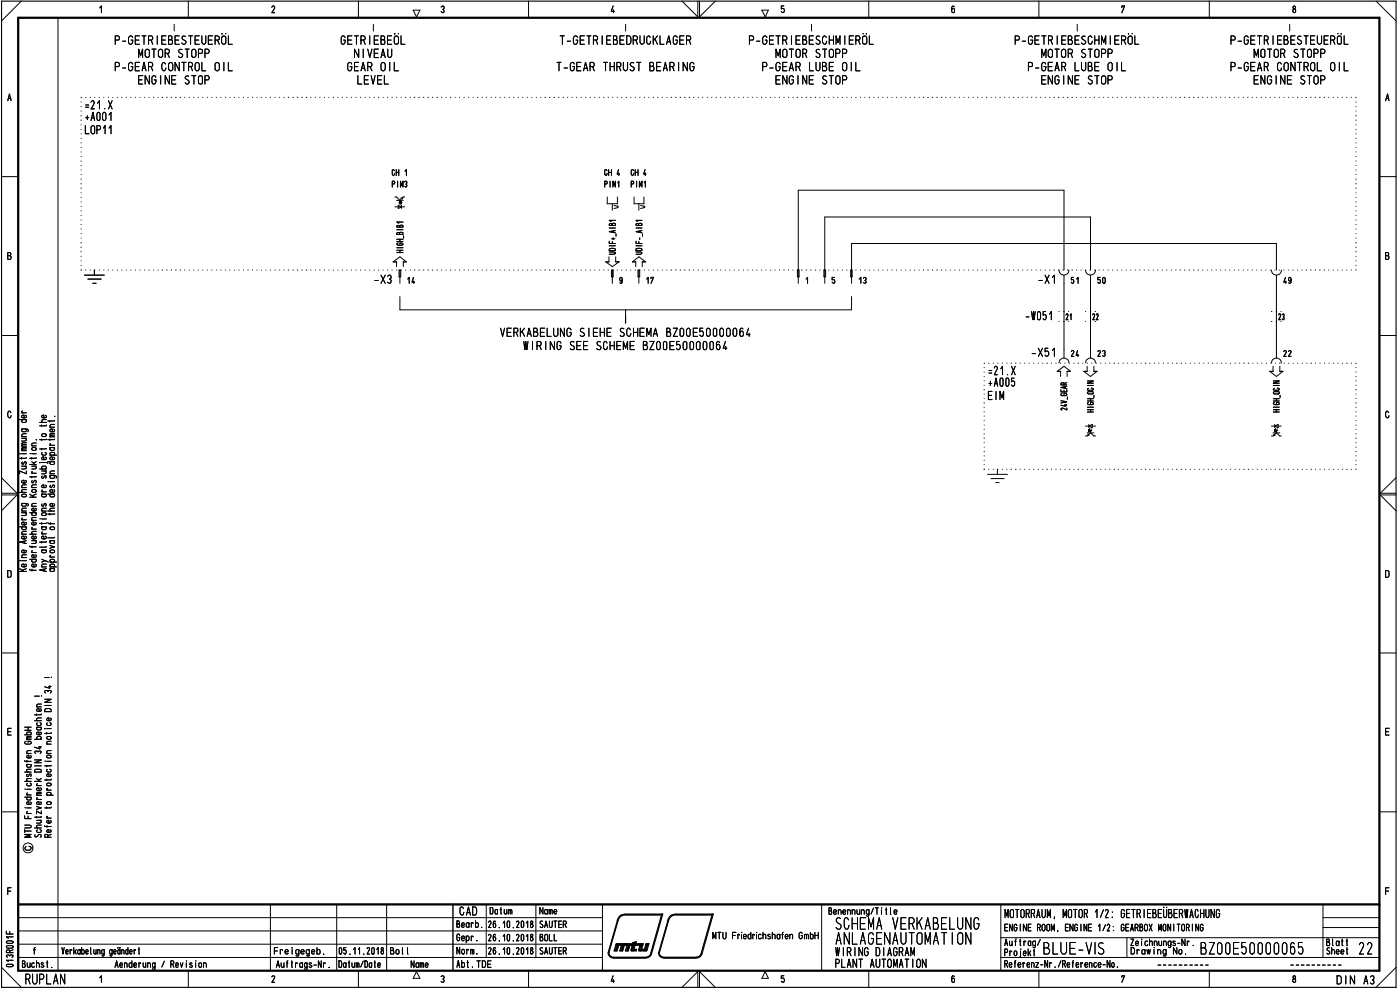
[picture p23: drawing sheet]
<svg xmlns="http://www.w3.org/2000/svg" width="420mm" height="297mm" viewBox="0 0 420 297" stroke-linecap="round" stroke-linejoin="round" font-family="sans-serif">
<defs><g id="words">
<g font-size="5.2">
<text x="285.4" y="4">6</text>
<text x="387.7" y="4">8</text>
<text x="415.7" y="30.4">A</text>
<text x="250.5" y="279">SC</text>
<text x="267.8" y="279">ViKA31LU G</text>
<text x="250.7" y="283.5">ABLAG-\AUTOldT 0</text>
<text x="312.9" y="286.4">3LU1-V</text>
<text x="360.1" y="286.4">3200 50000065</text>
<text x="407.5" y="286.4">22</text>
</g>
<text font-size="4.6" x="7.5" y="295.4">RUPLAN</text>
<g font-size="3.9">
<text x="34.2" y="13.5">P-GETRIEBESTEUERdL</text>
<text x="41.5" y="17.4">MOTOR STOPP</text>
<text x="102.2" y="13.5">GETRIEBEÖL</text>
<text x="106.2" y="17.4">NIVEAU</text>
<text x="167.8" y="13.5">T-GETRIEBEDRUCKLAGER</text>
<text x="224.5" y="13.5">P-GETRIEBESCHMIERÖL</text>
<text x="232.7" y="17.4">MOTOR STOPP</text>
<text x="304.3" y="13.5">P-GETRIEBESCHMIERÖL</text>
<text x="312.5" y="17.4">MOTOR STOPP</text>
<text x="369" y="13.5">P-GETRIEBESTEUERdL</text>
<text x="376.2" y="17.4">MOTOR STOPP</text>
<text x="34.2" y="21.4">P-GEAR CONTROL OIL</text>
<text x="104.1" y="21.4">GEAR OIL</text>
<text x="166.9" y="21.4">T-GEAR THRUST BEARING</text>
<text x="228.5" y="21.4">P-GEAR LUBE OIL</text>
<text x="308.2" y="21.4">P-GEAR LUBE OIL</text>
<text x="369" y="21.4">P-GEAR CONTROL OIL</text>
<text x="41.3" y="25.4">ENGINE STOP</text>
<text x="107.1" y="25.4">LEVEL</text>
<text x="232.6" y="25.4">ENGINE STOP</text>
<text x="312.3" y="25.4">ENGINE STOP</text>
<text x="376.1" y="25.4">ENGINE STOP</text>
<text x="24.9" y="32.9">.21.X</text>
<text x="25.3" y="36.3">+A001</text>
<text x="25.3" y="40.3">LOP11</text>
<text x="117.5" y="52.8">CH 1</text>
<text x="181.3" y="52.8">GH 4</text>
<text x="189.3" y="52.8">011 4</text>
<text x="117.6" y="56.3">Pin</text>
<text x="181.3" y="56.3">PIM</text>
<text x="189.3" y="56.3">PIM</text>
<text x="182.1" y="63.2">LI51</text>
<text x="190.1" y="63.2">LI51</text>
<text x="190.6" y="67.8">.•-;</text>
<text x="122" y="85.2">14</text>
<text x="185.8" y="85.2">9</text>
<text x="193.7" y="85.2">17</text>
<text x="241.5" y="85.2">1</text>
<text x="249.5" y="85.2">5</text>
<text x="257.4" y="85.2">13</text>
<text x="327.5" y="85.2">250</text>
<text x="385.1" y="85.2">49</text>
<text x="150.1" y="101.1">VERKABELUNG SIEHE SCHEMA BZOOE50000064</text>
<text x="307.5" y="96.1">-W051 :</text>
<text x="319.7" y="96.1">2:1</text>
<text x="327.8" y="96.1">22</text>
<text x="157" y="105.1">WIRING SEE SCHEME BZOOE50000064</text>
<text x="309.3" y="107.1">-X51</text>
<text x="321.2" y="107.1">24</text>
<text x="329.3" y="107.1">23</text>
<text x="385.1" y="107.1">22</text>
<text x="296" y="112.6">.21.X</text>
<text x="296.4" y="116.1">+A005</text>
<text x="296.3" y="120.1">EIM</text>
<text x="381.9" y="121.6">Co</text>
<text x="137.8" y="274.7">CAD</text>
<text x="146.9" y="274.4">Datum</text>
<text x="161.9" y="274.4">Name</text>
<text x="248.6" y="274.5">Benennung/Title</text>
<text x="301.5" y="275.5">MOTORRAUM, MOTOR 1/2: GETRIEBEÜBERWACHUNG</text>
<text x="136.9" y="278.4">Bearb.</text>
<text x="101.6" y="286.4">05.11.2018</text>
<text x="136.9" y="282.4">Gepr.</text>
<text x="137" y="286.4">Norm.</text>
<text x="161.9" y="286.4">SAUTER</text>
<text x="161.9" y="282.4">BOLL</text>
<text x="250.7" y="286.9">WIRING DIAGRAM</text>
<text x="82.8" y="290.4">Auf trags-Nr.</text>
<text x="123.2" y="290.4">Name</text>
<text x="123.8" y="293.7">A</text>
<text x="228.5" y="293.7">A</text>
<text x="250.4" y="290.4">PLANT AUTOMATION</text>
<text x="81.4" y="294.9">2</text>
<text x="132.2" y="294.9">3</text>
<text x="183.2" y="294.9">4</text>
<text x="234.3" y="294.9">5</text>
<text x="285.4" y="294.9">6</text>
<text x="336.4" y="294.9">7</text>
<text x="387.8" y="294.9">8</text>
<text x="401" y="295.4">DIN A3/</text>
</g>
<g font-size="3.2">
<text x="81.2" y="4">2</text>
<text x="132" y="4">3</text>
<text x="183" y="4">4</text>
<text x="227.9" y="5">•</text>
<text x="336.5" y="4">7</text>
<text x="2.2" y="30.4">A</text>
<text x="2.2" y="78">B</text>
<text x="415.7" y="78">B</text>
<text x="383.6" y="96.1">23</text>
<text x="2.1" y="125.6">0</text>
<text x="2" y="173.4">D</text>
<text x="415.5" y="173.4">D</text>
<text x="2" y="220.7">E</text>
<text x="415.5" y="220.7">E</text>
<text x="415.5" y="268.6">F</text>
<text x="146.4" y="278.5">26.10.2018</text>
<text x="161.9" y="278.5">SAUTER</text>
<text x="213.7" y="281.9">MTU Friedrichshafen GmbH</text>
<text x="301.3" y="279.5">ENGINE ROOM, ENGINE 1/2: GEARBOX MONITORING</text>
<text x="18.4" y="286.4">Verkabelung geändert</text>
<text x="82.2" y="286.4">Freigegeb.</text>
<text x="117" y="286.4">Bol l</text>
<text x="146.4" y="282.4">26.10.2018</text>
<text x="146.4" y="286.4">26.10.2018</text>
<text x="301.2" y="286.9">Projekt</text>
<text x="301.4" y="283.8">Auftrag/</text>
<text x="339.1" y="283.9">Zeichnungs-Nr.</text>
<text x="339.2" y="286.4">Drawing No.</text>
<text x="397.9" y="286.4">Sheet</text>
<text x="6.5" y="290.4">Buchst.</text>
<text x="34.4" y="290.4">Aenderung / Revision</text>
<text x="101.5" y="290.4">Datum/Date</text>
<text x="136.9" y="290.4">Abt. TDE</text>
<text x="301.3" y="290.4">Referenz-Nr./Reference-No.</text>
</g>
<g font-size="1.6">
<text x="118.9" y="73.7">CD</text>
<text x="10.7" y="213.7">Q7d</text>
<text x="2.1" y="268.6">F</text>
<text x="1.6" y="280.4">11-</text>
<text x="1.7" y="284.6">CM</text>
</g>
</g></defs>
<g fill="none" stroke="#000" stroke-width=".3">
<path d="M6.4 .3l-5.9 6M17.4 5.3v286M29.9 2.4l.5-.6v2M56.5 .3v5M107.6 .3v5M124 3h2l-1 2.1zM158.6 .3v5M204.7 .3l4.7 4.8v-4.8M209.9 .3v4.8l4.8-4.8M228.6 3h2l-.9 2.1M235.2 1.8h-.7v.9a.56 .56 0 0 1 .9 .3 .56 .56 0 0 1-.7 .6l-.2-.1M260.7 .3v5"/>
<path d="M311.8 .3v5M362.9 .3v5M413 .3l6 6M.5 53h5M414 53h5M120 89v4h135.6v-4M187.7 93v3.9M239.6 81v-23.9h79.7v23.9M247.5 81v-15.9h79.8v15.9M255.6 81v-7.9h127.5v7.9M.5 100.7h5M414 100.7h5"/>
<path d="M416.8 123.8a.48 .48 0 0 0-.6-.4 .48 .48 0 0 0-.4 .6v.7l.4 .6h.4l.3-.6M.5 148.5h4.6l-4.6 4.7M.5 143.3l4.6 4.7h-4.6M419 148.5h-4.8l4.8 4.7M419 143.3l-4.8 4.7h4.8M.5 195.9h5M414 195.9h5M.5 243.6h5M7.4 247.6h1.5a.42 .42 0 0 1 .5 .4 .42 .42 0 0 1-.5 .4h-1.5M7.4 244.8v.8h2M7.4 248.9v.9M7.4 249.3h2"/>
<path d="M8 244.1h1.4M8 242.4h1.4M8.3 243.5l-.3 .4 .3 .2M8.4 244.9v.7M9.4 250.4h-2l1.6 .4-1.6 .4h2M414 243.6h5M3.3 266.4h-1v2M5.5 275.3h175.3M5.5 279.3h175.3M81.2 271.4v19.9M101 271.4v19.9M116 271.4v19.9"/>
<path d="M145.9 271.4v15.9M160.8 271.4v15.9M180.8 271.4v19.9M246.6 271.4v19.9M300.4 271.4v19.8M397 271.4v15.9M397 278.3h17M397 275.3h17M.5 290.2l5.9 6M1.9 282.6l.4-.3 1.3 .1a.34 .34 0 0 1 .3 .4 .34 .34 0 0 1-.4 .2h-1.3zM2.1 289.4l1.4-.1a.38 .38 0 0 1 .4 .4 .38 .38 0 0 1-.4 .4l-1.4-.1-.2-.3zM2.2 287.3l-.3-.4a.55 .55 0 0 1 .5-.4 .55 .55 0 0 1 .5 .4 .48 .48 0 0 1 .6-.4 .48 .48 0 0 1 .4 .5l-.3 .3"/>
<path d="M2.9 285.8v-.4a.52 .52 0 0 0-.5-.4 .52 .52 0 0 0-.5 .4v.4h2M3.9 288.1h-2l.6 .4M3.9 281.1h-2l.6 .4M3.9 285l-1 .3M5.5 287.3h175.3M5.5 283.3h175.3M29.9 293.4l.5-.6v1.9M56.5 291.3v4.9M107.6 291.3v4.9M158.6 291.3v4.9M204.7 296.2l4.7-4.7v4.7M209.9 296.2v-4.7l4.8 4.7"/>
<path d="M260.7 291.3v4.9M300.4 287.3h113.6M300.4 281.3h113.6M311.8 291.3v4.9M338.2 281.3v6M362.9 291.3v4.9M398.1 282.6h.6l.4 .4-.2 .7h-.8v-1.9l.8 .1v.5l-.2 .2M399.9 281.8v1.8l.2 .1M401.9 282.4l-.1 1.1-.6 .2-.2-.3 .2-1h.4l.3 .3M402.6 282.4h.5M402.8 281.8v1.9h.3M404 282.4h.4"/>
<path d="M404.2 281.8v1.9h.2M419 290.2l-6 6"/>
<circle cx="8.4" cy="254.4" r="1.49"/>
</g>
<path d="M.5 .3h418.5v295.9h-418.5z" fill="none" stroke="#000" stroke-width=".34"/>
<path d="M5.5 5.3h408.5v286h-408.5zM5.5 271.4h408.5" fill="none" stroke="#000" stroke-width=".68"/>
<path d="M135.9 271.4v19.9" fill="none" stroke="#000" stroke-width=".42"/>
<path d="M7.4 239.2h2M8 238.5h1.4M8 236.8h1.4M8.3 237.9l-.3 .4 .3 .2M8.3 239.2l-.3 .2 .3 .6h.8l.3-.2v-.4l-.3-.2M7.6 242.4h.1M9.2 240.6l.2 .6-1 .2a.45 .45 0 0 1-.4-.6 .45 .45 0 0 1 .7-.3v.9" fill="none" stroke="#000" stroke-width=".3"/>
<g fill="none" stroke="#000" stroke-width=".3">
<path d="M7.4 219.1h2M7.4 218.2h2M8.4 218.2v.9M7.4 228.2l.1 .2h1.9M7.4 234.4h2M7.4 231.6h2M7.4 220.5h2M7.6 236.8h.1M7.8 222.4l-.4 .4v.2l.4 .3 1.6-.2-.2-.6-.8-.1v.4M8 229.4h1.1l.3 .6-.3 .2-.9-.1-.2-.4 .3-.3M8 226.1h1.4M8 221.9h1.4"/>
<path d="M8.1 228.2v.5M8.2 232.3a.37 .37 0 0 0-.2 .5 .37 .37 0 0 0 .4 .2l.4-.8 .6 .1-.2 .7M8.3 220.5l-.3-.4 .3-.5 1.1 .2-.3 .7M9 234.9l.4 .2v.5l-.3 .2-.9-.1-.2-.2 .2-.5M9.2 226.7l.2 .2-.2 .5h-.9l-.3-.5 .7-.3v.8M9.4 233.6l-1.3 .1-.1 .5 .4 .2M9.4 230.8l-1.3 .1-.1 .5 .4 .2M9.4 225.2h-1l-.4 .3 .3 .6M9.4 221.4h-1.1l-.3 .2 .3 .3M9.4 221l-1.3 .1-.1 .1 .3 .2M9.4 229.4h-.2M7.4 247.6h1.5a.42 .42 0 0 1 .5 .4 .42 .42 0 0 1-.5 .4h-1.5"/>
<path d="M7.4 244.8v.8h2M7.4 248.9v.9M7.4 249.3h2M8 244.1h1.4M8 242.4h1.4M8.3 243.5l-.3 .4 .3 .2M8.4 244.9v.7M9.4 250.4h-2l1.6 .4-1.6 .4h2"/>
</g>
<path d="M7.4 239.2h2M8 238.5h1.4M8 236.8h1.4M8.3 237.9l-.3 .4 .3 .2M8.3 239.2l-.3 .2 .3 .6h.8l.3-.2v-.4l-.3-.2M7.6 242.4h.1M9.2 240.6l.2 .6-1 .2a.45 .45 0 0 1-.4-.6 .45 .45 0 0 1 .7-.3v.9" fill="none" stroke="#000" stroke-width=".3"/>
<g fill="none" stroke="#000" stroke-width=".3">
<path d="M7.4 219.1h2M7.4 218.2h2M8.4 218.2v.9M10.4 216.2h2M10.4 208.9h1.4M11 218.2h1.1l.3 .6-.3 .2h-.8l-.3-.2 .3-.6M11 214.2v.4M12 216.8l.4 .4-.3 .5h-.8l-.3-.4 .2-.4M12.1 219.7l.3 .4-.4 .4-1-.2v-.5l.7-.2v.9M12.4 215.4l-1.3 .2-.1 .3 .4 .3M12.4 214.2l-.1 .3h-1.9M12.4 211.2l-1.2 .1-.2 .2 .2 .6"/>
<path d="M12.4 218.2l-.2 .1M7.4 228.2l.1 .2h1.9M7.4 234.4h2M7.4 231.6h2M7.4 220.5h2M7.6 236.8h.1M7.8 222.4l-.4 .4v.2l.4 .3 1.6-.2-.2-.6-.8-.1v.4M8 229.4h1.1l.3 .6-.3 .2-.9-.1-.2-.4 .3-.3M8 226.1h1.4M8 221.9h1.4M8.1 228.2v.5M8.2 232.3a.37 .37 0 0 0-.2 .5 .37 .37 0 0 0 .4 .2l.4-.8 .6 .1-.2 .7"/>
<path d="M8.3 220.5l-.3-.4 .3-.5 1.1 .2-.3 .7M9 234.9l.4 .2v.5l-.3 .2-.9-.1-.2-.2 .2-.5M9.2 226.7l.2 .2-.2 .5h-.9l-.3-.5 .7-.3v.8M9.4 233.6l-1.3 .1-.1 .5 .4 .2M9.4 230.8l-1.3 .1-.1 .5 .4 .2M9.4 225.2h-1l-.4 .3 .3 .6M9.4 221.4h-1.1l-.3 .2 .3 .3M9.4 221l-1.3 .1-.1 .1 .3 .2M9.4 229.4h-.2M10.4 228h2l-2 .9h2M10.4 234.4h2M10.4 229.8h2"/>
<path d="M10.4 221.8h2M10.5 231.1l.3-.3h1.2l.4 .3v.5h-2zM10.7 226.1l-.3-.5a.55 .55 0 0 1 .5-.3 .55 .55 0 0 1 .5 .3 .48 .48 0 0 1 .5-.3 .48 .48 0 0 1 .4 .5l-.2 .3M11 239.9h1.4M11 238.7h1.4M11 235.7h1.4M11 233.6l1 .8M11.2 239.4l-.2 .2 .3 .3M11.2 235.1l-.2 .3 .3 .3M11.3 221.8l-.3-.3 .3-.5 .9 .1 .2 .4-.3 .3M11.6 224.1h.8M12 223.9v.8l-1.6-.5"/>
<path d="M12.1 236.4l.3 .5-.4 .3-1-.1v-.5l.2-.2h.5v.8M12.4 238.2h-1.2l-.2 .2 .2 .3M12.4 237.7h-1.2l-.2 .3 .4 .2M12.4 233.6l-.8 .4M10.4 248.4h2M10.5 250.4a.43 .43 0 0 0 .1 .7 .43 .43 0 0 0 .6-.1 .56 .56 0 0 1 .6-.7 .56 .56 0 0 1 .5 .7l-.2 .2M11 242l1.4 .4-1.4 .4M11 246.1h1.4M11 244.9v.5M12 248.9l.4 .4-.3 .5-1.1-.2v-.3l.2-.3M12 246.1a.42 .42 0 0 1 .4 .4 .42 .42 0 0 1-.4 .5h-1M12.1 240.6l.3 .3-.3 .5h-.9l-.2-.4v-.3l.7-.2v.9"/>
<path d="M12.4 247.6h-1.3l-.1 .5 .4 .3M12.4 244.9l-.1 .3h-1.9M12.4 243.3v.9l-1.4-.9v.9"/>
</g>
<g fill="none" stroke="#000" stroke-width=".3">
<path d="M10.4 216.2h2M10.4 208.9h1.4M11 218.2h1.1l.3 .6-.3 .2h-.8l-.3-.2 .3-.6M11 214.2v.4M12 216.8l.4 .4-.3 .5h-.8l-.3-.4 .2-.4M12.1 219.7l.3 .4-.4 .4-1-.2v-.5l.7-.2v.9M12.5 208.9h.1M12.4 215.4l-1.3 .2-.1 .3 .4 .3M12.4 214.2l-.1 .3h-1.9M12.4 211.2l-1.2 .1-.2 .2 .2 .6M12.4 218.2l-.2 .1M10.4 228h2l-2 .9h2"/>
<path d="M10.4 234.4h2M10.4 229.8h2M10.4 221.8h2M10.5 231.1l.3-.3h1.2l.4 .3v.5h-2zM10.7 226.1l-.3-.5a.55 .55 0 0 1 .5-.3 .55 .55 0 0 1 .5 .3 .48 .48 0 0 1 .5-.3 .48 .48 0 0 1 .4 .5l-.2 .3M11 239.9h1.4M11 238.7h1.4M11 235.7h1.4M11 233.6l1 .8M11.2 239.4l-.2 .2 .3 .3M11.2 235.1l-.2 .3 .3 .3M11.3 221.8l-.3-.3 .3-.5 .9 .1 .2 .4-.3 .3"/>
<path d="M11.6 224.1h.8M12 223.9v.8l-1.6-.5M12.1 236.4l.3 .5-.4 .3-1-.1v-.5l.2-.2h.5v.8M12.4 238.2h-1.2l-.2 .2 .2 .3M12.4 237.7h-1.2l-.2 .3 .4 .2M12.4 233.6l-.8 .4M10.4 248.4h2M10.5 250.4a.43 .43 0 0 0 .1 .7 .43 .43 0 0 0 .6-.1 .56 .56 0 0 1 .6-.7 .56 .56 0 0 1 .5 .7l-.2 .2M11 242l1.4 .4-1.4 .4M11 246.1h1.4M11 244.9v.5M12 248.9l.4 .4-.3 .5-1.1-.2v-.3l.2-.3"/>
<path d="M12 246.1a.42 .42 0 0 1 .4 .4 .42 .42 0 0 1-.4 .5h-1M12.1 240.6l.3 .3-.3 .5h-.9l-.2-.4v-.3l.7-.2v.9M12.4 247.6h-1.3l-.1 .5 .4 .3M12.4 244.9l-.1 .3h-1.9M12.4 243.3v.9l-1.4-.9v.9"/>
</g>
<g fill="none" stroke="#000" stroke-width=".3">
<path d="M12.5 208.9h.1M14 229.6v.4M14 233.8v.4M14 238.6h2M14 237.1h1.4M14 228.4h1.4M14.1 235.1l1.1-.1 .2 .5-1 .3-.4-.3zM14.3 236.6h-.3l.3 .5M14.4 238.6a.43 .43 0 0 1-.4-.4 .43 .43 0 0 1 .4-.5l.9 .2 .1 .4-.5 .3M14.9 230.8l.5 .3-.4 .5h-.7l-.3-.2 .2-.5M15.1 232.2l.3 .3-.3 .5h-.8l-.3-.3 .1-.4 .6-.1v.8M15.4 233.8l-.1 .2h-1.9"/>
<path d="M15.4 229.6v.2h-2M13.4 247.7l.1 .3h1.9M14 245.4h1.4M14 242.1v.5M14.1 240.7l1.1-.1 .2 .5-1 .3-.4-.3zM14.1 247.7v.5M14.3 244.9l-.3 .1 .3 .4M14.4 251.2v-.5a.56 .56 0 0 0-1-.2v.7h2M15.1 249l.3 .4-.5 .4-.8-.2v-.5l.6-.2v.9M15.1 246.2l.3 .4-.5 .4-.8-.2v-.5l.6-.2v.9M15.4 242.1l-.1 .3h-1.9M15.4 250.4l-1 .3"/>
</g>
<g fill="none" stroke="#000" stroke-width=".3">
<path d="M13.4 209.8h2l-2 .9h2M13.4 211.7h2M13.4 203.3h1.4M13.5 218.6h.1M13.7 207.9l-.3-.3a.48 .48 0 0 1 .5-.4 .48 .48 0 0 1 .5 .3 .53 .53 0 0 1 .5-.3 .53 .53 0 0 1 .5 .4l-.3 .3M14 219.8v.4M14 218.6h1.4M14.6 206h.8M14.9 216.8l.5 .4-.4 .5h-.7l-.3-.3 .2-.5M14.9 205.7v.8l-1.5-.4M15.1 215.5l.3 .2-.3 .5h-.8l-.3-.5 .4-.3h.3v.8M15.4 219.8v.2h-2"/>
<path d="M13.6 228.4h.1M14 226.1h1.4M14 223.3h1.4M14.1 226.7h1.1l.2 .5-1 .2-.4-.2zM14.1 221.1h1.1l.2 .5-1 .2-.4-.2zM15.4 225.2l-1.3 .2-.1 .3 .3 .4M15.4 222.4l-1.3 .2-.1 .3 .3 .4"/>
</g>
<g fill="none" stroke="#000" stroke-width=".3">
<path d="M15.5 203.3h.1M14 229.6v.4M14 233.8v.4M14 238.6h2M14 237.1h1.4M14 228.4h1.4M14.1 235.1l1.1-.1 .2 .5-1 .3-.4-.3zM14.3 236.6h-.3l.3 .5M14.4 238.6a.43 .43 0 0 1-.4-.4 .43 .43 0 0 1 .4-.5l.9 .2 .1 .4-.5 .3M14.9 230.8l.5 .3-.4 .5h-.7l-.3-.2 .2-.5M15.1 232.2l.3 .3-.3 .5h-.8l-.3-.3 .1-.4 .6-.1v.8M15.4 233.8l-.1 .2h-1.9"/>
<path d="M15.4 229.6v.2h-2M13.4 247.7l.1 .3h1.9M14 245.4h1.4M14 242.1v.5M14.1 240.7l1.1-.1 .2 .5-1 .3-.4-.3zM14.1 247.7v.5M14.3 244.9l-.3 .1 .3 .4M14.4 251.2v-.5a.56 .56 0 0 0-1-.2v.7h2M15.1 249l.3 .4-.5 .4-.8-.2v-.5l.6-.2v.9M15.1 246.2l.3 .4-.5 .4-.8-.2v-.5l.6-.2v.9M15.4 242.1l-.1 .3h-1.9M15.4 250.4l-1 .3"/>
</g>
<g fill="none" stroke="#000" stroke-width=".3">
<path d="M13.4 209.8h2l-2 .9h2M13.4 211.7h2M13.4 203.3h1.4M13.5 218.6h.1M13.7 207.9l-.3-.3a.48 .48 0 0 1 .5-.4 .48 .48 0 0 1 .5 .3 .53 .53 0 0 1 .5-.3 .53 .53 0 0 1 .5 .4l-.3 .3M14 219.8v.4M14 218.6h1.4M14.6 206h.8M14.9 216.8l.5 .4-.4 .5h-.7l-.3-.3 .2-.5M14.9 205.7v.8l-1.5-.4M15.1 215.5l.3 .2-.3 .5h-.8l-.3-.5 .4-.3h.3v.8M15.4 219.8v.2h-2"/>
<path d="M13.6 228.4h.1M14 226.1h1.4M14 223.3h1.4M14.1 226.7h1.1l.2 .5-1 .2-.4-.2zM14.1 221.1h1.1l.2 .5-1 .2-.4-.2zM15.4 225.2l-1.3 .2-.1 .3 .3 .4M15.4 222.4l-1.3 .2-.1 .3 .3 .4"/>
</g>
<g fill="none" stroke="#000" stroke-width=".3">
<path d="M12.5 158.1h1.1l.3 .5-.3 .3h-.8l-.3-.3 .3-.5M12.5 156.9v.4M12.5 155.7h1.4M12.7 159.6l-.2 .3 .3 .3M13.9 156.9l-.1 .2h-1.9M13.9 158.1l-.2 .1M12.5 167.8l1.9 .9M12.5 165h1.1l.3 .4-.1 .3-.2 .2-.9-.1-.2-.4 .3-.4M12.5 170.1h1.4M12.5 162.5v.4M12.5 160.2h1.4M13.2 170.8v.6"/>
<path d="M13.7 160.9l.2 .5-.4 .3-.9-.2-.1-.4 .7-.2v.8M13.7 168.2l-1.2 .5M13.9 170.6l-2 .4 2 .4M13.9 169.2h-1.2l-.2 .5 .2 .4M13.9 164l-.1 .2h-1.9M13.9 162.5l-.1 .1h-1.9M13.9 165l-.2 .1M15.5 203.3h.1M8.7 253.9a.6 .6 0 0 1 .7 .6 .6 .6 0 0 1-.6 .6h-.8l-.4-.3-.1-.5 .3-.3"/>
</g>
<g fill="none" stroke="#000" stroke-width=".3">
<path d="M11.9 126.7h2M12 138.8h.1M12.5 138.8h1.5l.4 .2M12.5 130.4l1-.3a.42 .42 0 0 1 .4 .5 .42 .42 0 0 1-.4 .4l-.8-.1zM12.5 127.5v.4M12.5 131.7v.5M12.5 134.5v.5M13.5 135.7l.4 .4-.3 .5-.9-.1-.2-.3 .2-.4M13.7 137.2l.2 .2-.2 .5h-1l-.2-.5 .7-.3v.8M13.7 124.6l.2 .3-.1 .3-.9 .2a.45 .45 0 0 1-.4-.6 .45 .45 0 0 1 .7-.3v.9M13.9 134.5l-.1 .2h-1.9M13.9 131.7l-.1 .2h-1.9"/>
<path d="M13.9 127.5l-.1 .3h-1.9M13.9 125.9l-1.3 .2v.6h.3M11.9 140.7h2M12.1 155.7h.1M12.5 148.3h1.1l.3 .3-.1 .3-.2 .2-.9-.1-.2-.4 .3-.3M12.5 158.1h1.1l.3 .5-.3 .3h-.8l-.3-.3 .3-.5M12.5 153.3h1.4M12.5 147.6h1.4M12.5 141.3h1.4M12.5 156.9v.4M12.5 155.7h1.4M12.6 154l.9-.2a.42 .42 0 0 1 .4 .5 .42 .42 0 0 1-.4 .4l-.8-.1z"/>
<path d="M12.7 151.2a.37 .37 0 0 0-.2 .5 .37 .37 0 0 0 .4 .2l.3-.7a.41 .41 0 0 1 .7 .1 .41 .41 0 0 1-.2 .6M12.7 142.8a.37 .37 0 0 0-.2 .5 .37 .37 0 0 0 .4 .2l.3-.5a.33 .33 0 0 1 .6-.2 .33 .33 0 0 1 0 .5l-.1 .2M12.7 147.1l-.2 .2 .3 .3M12.7 159.6l-.2 .3 .3 .3M12.8 140.7l-.3-.3 .3-.5h.8l.3 .3-.3 .5M13.5 141.3a.42 .42 0 0 1 .4 .4 .42 .42 0 0 1-.4 .5h-1M13.7 145.5l.2 .3-.2 .5h-1l-.2-.5 .7-.3v.8M13.9 152.5h-1.2l-.2 .4 .2 .4M13.9 156.9l-.1 .2h-1.9M13.9 148.3h-.2M13.9 158.1l-.2 .1M12.5 167.8l1.9 .9"/>
<path d="M12.5 165h1.1l.3 .4-.1 .3-.2 .2-.9-.1-.2-.4 .3-.4M12.5 162.5v.4M12.5 170.1h1.4M12.5 160.2h1.4M13.2 170.8v.6M13.7 160.9l.2 .5-.4 .3-.9-.2-.1-.4 .7-.2v.8M13.7 168.2l-1.2 .5M13.9 170.6l-2 .4 2 .4M13.9 169.2h-1.2l-.2 .5 .2 .4M13.9 164l-.1 .2h-1.9M13.9 162.5l-.1 .1h-1.9M13.9 165l-.2 .1"/>
</g>
<g fill="none" stroke="#000" stroke-width=".3">
<path d="M5.9 125.9h2M6 136.1h.1M6.5 128.7l1.8 .1 .2 .3-.2 .4M6.5 139.9h1.4M6.5 137.3v.5M6.5 136.1h1.4M6.5 135.2h1.4M6.5 133.9h1.4M6.5 131.5h1.4M6.5 131h1.4M6.5 123.9h1.4M6.7 138.6a.36 .36 0 0 0-.2 .5 .36 .36 0 0 0 .5 .2 .6 .6 0 0 1 .8-.6l-.1 .7"/>
<path d="M6.7 123.3l-.2 .2 .3 .4M6.8 128.7l-.3 .3 .3 .5h.8l.3-.2-.3-.6M6.8 125.9l-.3 .3 .3 .5h.8l.3-.2-.3-.6M7.5 139.9l.4 .3-.1 .3-1.3 .2M7.5 131.5l.4 .3-.1 .4-1.3 .1M7.7 124.6l.2 .5-.4 .3-.9-.2v-.5l.6-.2v.9M7.9 137.3l-.1 .2h-1.9M7.9 134.7h-1.2l-.2 .3 .2 .2M7.9 134.3h-1.2l-.2 .2 .4 .2M7.9 133.3h-1.2l-.2 .3 .2 .3M7.9 132.8l-1.3 .1v.4h.3M7.9 130.1l-1.3 .2 .1 .7"/>
<path d="M8.9 139.4h2M9.5 139.9h1.4M9.5 136.1h1.4M9.5 137.3v.5M9.5 138.5l1 .9M10.5 139.9l.4 .3-.2 .4-1.2 .1M10.9 137.3v.2h-2M10.9 138.5l-.9 .4M11.9 126.7h2M12 138.8h.1M12.5 138.8h1.5l.4 .2M12.5 130.4l1-.3a.42 .42 0 0 1 .4 .5 .42 .42 0 0 1-.4 .4l-.8-.1z"/>
<path d="M12.5 127.5v.4M12.5 131.7v.5M12.5 134.5v.5M13.5 135.7l.4 .4-.3 .5-.9-.1-.2-.3 .2-.4M13.7 137.2l.2 .2-.2 .5h-1l-.2-.5 .7-.3v.8M13.7 124.6l.2 .3-.1 .3-.9 .2a.45 .45 0 0 1-.4-.6 .45 .45 0 0 1 .7-.3v.9M13.9 134.5l-.1 .2h-1.9M13.9 131.7l-.1 .2h-1.9M13.9 127.5l-.1 .3h-1.9M13.9 125.9l-1.3 .2v.6h.3M5.9 158.1h2M5.9 147.7h2"/>
<path d="M6.5 151l1.8 .1 .2 .4-.2 .3M6.5 153.3h1.4M6.5 156h1.4M6.5 153.8h1.4M6.5 146.3h1.4M6.6 148.4l.9-.1 .3 .1 .1 .4-1 .3-.3-.2zM6.7 155.4l-.2 .3 .3 .3M6.8 158.1l-.3 .2 .3 .6 .9-.1 .2-.5-.3-.2M6.8 151l-.3 .4 .3 .5 1-.2 .1-.3-.3-.4M7.5 153.8a.42 .42 0 0 1 .4 .5 .42 .42 0 0 1-.4 .4h-1M7.7 156.7l.2 .3-.2 .5h-1l-.2-.4 .1-.3 .6-.2v.9M7.7 144.2l.2 .4-.4 .3-.9-.1-.1-.4 .7-.3v.8"/>
<path d="M7.9 159.4l-1.3 .2 .1 .7M7.9 152.5l-1.3 .1 .1 .7M7.9 146.9l-1.3 .1-.1 .4 .4 .3M7.9 145.5l-1.3 .1 .1 .7M7.9 141.3v.9l-2-.9v.9M8.9 153.8h2M8.9 149.2h2M8.9 148.3l1.2 .9M9.5 147.2l.4-.3h.6l.4 .3v.2l-.2 .3h-.8zM9.5 146.3h1.4M9.5 158.7h1.4M9.5 156.1h1.4"/>
<path d="M9.5 151.9h1.4M9.5 142.9v.4M9.5 142h1.4M9.7 158.2l-.2 .4 .3 .1M9.7 144.2a.36 .36 0 0 0-.2 .4 .36 .36 0 0 0 .4 .3 .6 .6 0 0 1 .9-.6l-.1 .6M9.7 141.5l-.2 .3 .3 .2M9.8 153.8l-.3 .2v.5l.3 .2 1-.2 .1-.3-.4-.4M10.6 156.7l.3 .3-.3 .5h-.9l-.1-.7 .6-.2v.9M10.6 152.5l.3 .5-.4 .3-.8-.1-.2-.5 .2-.2h.5v.8M10.9 159.4l-1.3 .2-.1 .5 .4 .2M10.9 155.3l-1.3 .1 .1 .7M10.9 151l-1.3 .2 .1 .7"/>
<path d="M10.9 145.5l-1.3 .1 .1 .7M10.9 142.9v.2h-2M10.9 148.3l-1.3 .5M11.9 140.7h2M12.1 155.7h.1M12.5 148.3h1.1l.3 .3-.1 .3-.2 .2-.9-.1-.2-.4 .3-.3M12.5 153.3h1.4M12.5 147.6h1.4M12.5 141.3h1.4M12.6 154l.9-.2a.42 .42 0 0 1 .4 .5 .42 .42 0 0 1-.4 .4l-.8-.1zM12.7 151.2a.37 .37 0 0 0-.2 .5 .37 .37 0 0 0 .4 .2l.3-.7a.41 .41 0 0 1 .7 .1 .41 .41 0 0 1-.2 .6M12.7 142.8a.37 .37 0 0 0-.2 .5 .37 .37 0 0 0 .4 .2l.3-.5a.33 .33 0 0 1 .6-.2 .33 .33 0 0 1 0 .5l-.1 .2"/>
<path d="M12.7 147.1l-.2 .2 .3 .3M12.8 140.7l-.3-.3 .3-.5h.8l.3 .3-.3 .5M13.5 141.3a.42 .42 0 0 1 .4 .4 .42 .42 0 0 1-.4 .5h-1M13.7 145.5l.2 .3-.2 .5h-1l-.2-.5 .7-.3v.8M13.9 152.5h-1.2l-.2 .4 .2 .4M13.9 148.3h-.2M5.9 171.4h2M5.9 170.6l1.3 .8M6 168.2h.1M6.5 168.2h1.4M6.5 167.3h1.4M6.5 160.3h1.4"/>
<path d="M7.3 162.4v.6M7.7 169.2l.2 .6-.4 .3-.9-.2-.1-.4 .2-.3h.5v.9M7.7 165.1l.2 .4-.4 .4-.9-.2v-.5l.6-.2v.9M7.7 160.9l.2 .5-.4 .3-.9-.2-.1-.4 .2-.2h.5v.8M7.9 166.5h-1.3l.1 .8M7.9 162.2l-2 .4 2 .5M7.9 170.6l-1.3 .5M8.9 170.8l.2 .3h1.8M8.9 163.8l.1 .3h1.9M8.9 160.3h2M8.9 167.8h2M9.5 165.8h1.4"/>
<path d="M9.5 162.2h1.4M9.6 163.8v.5M9.6 170.8v.5M9.7 165.2l-.2 .4 .3 .2M9.8 167.8l-.3 .2v.5l.3 .2 1-.2 .1-.4-.4-.3M10.5 162.2l.4 .4-.2 .4-1.2 .1M10.6 169.2l.3 .6-.4 .3-.8-.1-.2-.5 .2-.3h.5v.9M10.6 166.5l.3 .5-.4 .3-.8-.1-.2-.5 .2-.2h.5v.8M10.6 160.9l.3 .5-.4 .3-.8-.1-.2-.5 .2-.2h.5v.8"/>
</g>
<g fill="none" stroke="#000" stroke-width=".3">
<path d="M8.9 139.4h2M9.1 136.1h.1M9.5 133.8h1.4M9.5 137.3v.5M9.5 139.9h1.4M9.5 138.5l1 .9M9.5 136.1h1.4M9.7 134.4h1l.2 .5-1 .2-.4-.2zM10.5 139.9l.4 .3-.2 .4-1.2 .1M10.9 132.9l-1.3 .2 .1 .7M10.9 132h.1M10.9 137.3v.2h-2"/>
<path d="M10.9 138.5l-.9 .4M8.9 153.8h2M8.9 149.2h2M8.9 148.3l1.2 .9M9.5 147.2l.4-.3h.6l.4 .3v.2l-.2 .3h-.8zM9.5 158.7h1.4M9.5 156.1h1.4M9.5 151.9h1.4M9.5 146.3h1.4M9.5 142.9v.4M9.5 142h1.4M9.7 158.2l-.2 .4 .3 .1"/>
<path d="M9.7 144.2a.36 .36 0 0 0-.2 .4 .36 .36 0 0 0 .4 .3 .6 .6 0 0 1 .9-.6l-.1 .6M9.7 141.5l-.2 .3 .3 .2M9.8 153.8l-.3 .2v.5l.3 .2 1-.2 .1-.3-.4-.4M10.6 156.7l.3 .3-.3 .5h-.9l-.1-.7 .6-.2v.9M10.6 152.5l.3 .5-.4 .3-.8-.1-.2-.5 .2-.2h.5v.8M10.9 159.4l-1.3 .2-.1 .5 .4 .2M10.9 155.3l-1.3 .1 .1 .7M10.9 151l-1.3 .2 .1 .7M10.9 145.5l-1.3 .1 .1 .7M10.9 142.9v.2h-2M10.9 148.3l-1.3 .5M8.9 170.8l.2 .3h1.8"/>
<path d="M8.9 163.8l.1 .3h1.9M8.9 167.8h2M8.9 160.3h2M9.5 165.8h1.4M9.5 162.2h1.4M9.6 163.8v.5M9.6 170.8v.5M9.7 165.2l-.2 .4 .3 .2M9.8 167.8l-.3 .2v.5l.3 .2 1-.2 .1-.4-.4-.3M10.5 162.2l.4 .4-.2 .4-1.2 .1M10.6 169.2l.3 .6-.4 .3-.8-.1-.2-.5 .2-.3h.5v.9M10.6 166.5l.3 .5-.4 .3-.8-.1-.2-.5 .2-.2h.5v.8"/>
<path d="M10.6 160.9l.3 .5-.4 .3-.8-.1-.2-.5 .2-.2h.5v.8"/>
</g>
<g fill="none" stroke="#000" stroke-width=".3">
<path d="M9.1 136.1h.1M9.5 133.8h1.4M9.7 134.4h1l.2 .5-1 .2-.4-.2zM10.9 132.9l-1.3 .2 .1 .7M10.9 132h.1M14.4 138.5h2M14.9 134.3h1.1l.4 .6-.4 .2h-.7l-.4-.2 .4-.6M14.9 126.2v.4M14.9 131.7v.5M14.9 136.6h2.1M14.9 133.6h1.5M14.9 131.1h1.5"/>
<path d="M14.9 128.2h1.5M15.2 133.1l-.3 .2 .4 .3M15.3 138.5l-.4 .4 .4 .5 .9-.1 .2-.4-.4-.4M15.4 136.6a.42 .42 0 0 1-.5-.5 .42 .42 0 0 1 .5-.4l1 .3v.3l-.4 .3M16.1 137.2l.3 .2-.3 .5h-.9l-.3-.5 .8-.3v.8M16.1 128.8l.3 .2-.3 .5h-.9l-.3-.5 .8-.3v.8M16.4 131.7l-.1 .2h-1.9M16.4 130.6h-1.2l-.3 .2 .3 .3M16.4 130h-1l-.5 .3 .5 .3M16.4 127.3l-1.3 .2 .1 .7M16.4 126.2l-.1 .1h-1.9M16.4 134.3l-.2 .1"/>
<path d="M14.4 156.8l.2 .3h1.8M14.4 153.3h2M14.4 148.3h2M14.4 144.5h.1M14.9 142.7h1.8l.3 .4-.2 .3M14.9 154.1v.4M14.9 144.5h1.5M14.9 142.2h1.5M15 158.2l1-.1 .4 .2v.3l-.4 .3h-.6l-.4-.2zM15.1 156.8v.5M15.2 145.6a.33 .33 0 0 0-.1 .6 .33 .33 0 0 0 .5-.2l.1-.2a.33 .33 0 0 1 .5-.2 .33 .33 0 0 1 .1 .4l-.2 .3M15.3 148.3l-.4 .3 .4 .5 1-.2 .1-.3-.4-.3"/>
<path d="M15.3 142.7l-.4 .3 .4 .5 1-.2 .1-.3-.4-.3M16.1 151.1l.3 .3-.3 .5h-.9l-.3-.3 .1-.4 .7-.2v.9M16.1 147l.3 .4-.4 .3-1-.1-.1-.4 .8-.3v.8M16.4 154.1l-.1 .2h-1.9M16.4 152.5l-1.3 .1-.2 .4 .5 .3M16.4 141.3l-1.3 .2 .1 .7M14.9 170.6h1.1l.4 .3-.1 .4-.3 .1-1-.1-.1-.4 .4-.3M14.9 163.7l1.5 .4-1.5 .4M14.9 162.2l1.3 .1 .1 .6-1 .2-.4-.4 .4-.5M14.9 170.1h2.1M14.9 168.7h2.1M14.9 167.1h1.5"/>
<path d="M15 165.2l1-.2 .3 .2 .1 .4-1 .3-.4-.2zM15.2 166.6l-.3 .3 .4 .2M15.4 170.1a.42 .42 0 0 1-.5-.4 .42 .42 0 0 1 .5-.5l1 .3-.1 .4-.3 .2M15.4 168.7a.42 .42 0 0 1-.5-.5 .42 .42 0 0 1 .5-.4l.9 .2 .1 .4-.4 .3M16.4 161.2l-.1 .2h-1.9M16.4 170.6l-.2 .1M16.4 162.2l-.2 .1"/>
</g>
<g fill="none" stroke="#000" stroke-width=".3">
<path d="M14.4 138.5h2M14.9 134.3h1.1l.4 .6-.4 .2h-.7l-.4-.2 .4-.6M14.9 126.2v.4M14.9 131.7v.5M14.9 136.6h2.1M14.9 133.6h1.5M14.9 131.1h1.5M14.9 128.2h1.5M15.2 133.1l-.3 .2 .4 .3M15.3 138.5l-.4 .4 .4 .5 .9-.1 .2-.4-.4-.4M15.4 136.6a.42 .42 0 0 1-.5-.5 .42 .42 0 0 1 .5-.4l1 .3v.3l-.4 .3M16.1 137.2l.3 .2-.3 .5h-.9l-.3-.5 .8-.3v.8"/>
<path d="M16.1 128.8l.3 .2-.3 .5h-.9l-.3-.5 .8-.3v.8M16.5 125h.1M16.4 131.7l-.1 .2h-1.9M16.4 130.6h-1.2l-.3 .2 .3 .3M16.4 130h-1l-.5 .3 .5 .3M16.4 127.3l-1.3 .2 .1 .7M16.4 126.2l-.1 .1h-1.9M16.4 134.3l-.2 .1M14.4 156.8l.2 .3h1.8M14.4 153.3h2M14.4 148.3h2M14.4 144.5h.1"/>
<path d="M14.9 142.7h1.8l.3 .4-.2 .3M14.9 154.1v.4M14.9 144.5h1.5M14.9 142.2h1.5M15 158.2l1-.1 .4 .2v.3l-.4 .3h-.6l-.4-.2zM15.1 156.8v.5M15.2 145.6a.33 .33 0 0 0-.1 .6 .33 .33 0 0 0 .5-.2l.1-.2a.33 .33 0 0 1 .5-.2 .33 .33 0 0 1 .1 .4l-.2 .3M15.3 148.3l-.4 .3 .4 .5 1-.2 .1-.3-.4-.3M15.3 142.7l-.4 .3 .4 .5 1-.2 .1-.3-.4-.3M16.1 151.1l.3 .3-.3 .5h-.9l-.3-.3 .1-.4 .7-.2v.9M16.1 147l.3 .4-.4 .3-1-.1-.1-.4 .8-.3v.8M16.4 154.1l-.1 .2h-1.9"/>
<path d="M16.4 152.5l-1.3 .1-.2 .4 .5 .3M16.4 141.3l-1.3 .2 .1 .7M14.9 170.6h1.1l.4 .3-.1 .4-.3 .1-1-.1-.1-.4 .4-.3M14.9 163.7l1.5 .4-1.5 .4M14.9 162.2l1.3 .1 .1 .6-1 .2-.4-.4 .4-.5M14.9 170.1h2.1M14.9 168.7h2.1M14.9 167.1h1.5M15 165.2l1-.2 .3 .2 .1 .4-1 .3-.4-.2zM15.2 166.6l-.3 .3 .4 .2M15.4 170.1a.42 .42 0 0 1-.5-.4 .42 .42 0 0 1 .5-.5l1 .3-.1 .4-.3 .2M15.4 168.7a.42 .42 0 0 1-.5-.5 .42 .42 0 0 1 .5-.4l.9 .2 .1 .4-.4 .3"/>
<path d="M16.4 161.2l-.1 .2h-1.9M16.4 170.6l-.2 .1M16.4 162.2l-.2 .1"/>
</g>
<g fill="none" stroke="#000" stroke-width=".3">
<path d="M52.3 7.3v2M112.1 7.3v2M187.7 7.3v2M243.5 7.3v2M323.3 7.3v2M387.1 7.3v2M35.2 29.2h.1M36.5 29.2h.1M37.9 29.2h.1M39.2 29.2h.1M40.6 29.2h.1M42 29.2h.1"/>
<path d="M43.3 29.2h.1M44.7 29.2h.1M46 29.2h.1M47.4 29.2h.1M48.6 29.2h.2M50 29.2h.2M51.3 29.2h.2M52.7 29.2h.2M54.1 29.2h.1M55.4 29.2h.1M56.8 29.2h.1M58.1 29.2h.1"/>
<path d="M59.5 29.2h.1M60.8 29.2h.1M62.2 29.2h.1M63.5 29.2h.1M64.9 29.2h.1M66.3 29.2h.1M67.6 29.2h.1M69 29.2h.1M70.3 29.2h.1M71.7 29.2h.1M73 29.2h.1M74.4 29.2h.1"/>
<path d="M75.7 29.2h.1M77.1 29.2h.1M78.4 29.2h.1M79.8 29.2h.1M81.2 29.2h.1M82.5 29.2h.1M83.9 29.2h.1M85.2 29.2h.1M86.5 29.2h.2M87.8 29.2h.2M89.2 29.2h.2M90.6 29.2h.1"/>
<path d="M91.9 29.2h.2M93.3 29.2h.1M94.6 29.2h.1M96 29.2h.1M97.3 29.2h.1M98.7 29.2h.1M100 29.2h.1M101.4 29.2h.1M102.7 29.2h.1M104.1 29.2h.1M105.5 29.2h.1M106.8 29.2h.1"/>
<path d="M108.2 29.2h.1M109.5 29.2h.1M110.9 29.2h.1M112.2 29.2h.1M113.6 29.2h.1M114.9 29.2h.1M116.3 29.2h.1M117.6 29.2h.1M119 29.2h.1M120.4 29.2h.1M121.7 29.2h.1M123.1 29.2h.1"/>
<path d="M124.3 29.2h.2M125.7 29.2h.2M127 29.2h.2M128.4 29.2h.2M129.8 29.2h.1M131.1 29.2h.2M132.5 29.2h.1M133.8 29.2h.1M135.2 29.2h.1M136.5 29.2h.1M137.9 29.2h.1M139.2 29.2h.1"/>
<path d="M140.6 29.2h.1M141.9 29.2h.1M143.3 29.2h.1M144.7 29.2h.1M146 29.2h.1M147.4 29.2h.1M148.7 29.2h.1M150.1 29.2h.1M151.4 29.2h.1M152.8 29.2h.1M154.1 29.2h.1M155.5 29.2h.1"/>
<path d="M156.8 29.2h.1M158.2 29.2h.1M159.6 29.2h.1M160.9 29.2h.1M162.3 29.2h.1M163.5 29.2h.2M164.9 29.2h.2M166.2 29.2h.2M167.6 29.2h.2M169 29.2h.1M170.3 29.2h.1M171.7 29.2h.1"/>
<path d="M173 29.2h.1M174.4 29.2h.1M175.7 29.2h.1M177.1 29.2h.1M178.4 29.2h.1M179.8 29.2h.1M181.1 29.2h.1M182.5 29.2h.1M183.9 29.2h.1M185.2 29.2h.1M186.6 29.2h.1M187.9 29.2h.1"/>
<path d="M189.3 29.2h.1M190.6 29.2h.1M192 29.2h.1M193.3 29.2h.1M194.7 29.2h.1M196 29.2h.1M197.4 29.2h.1M198.8 29.2h.1M200.1 29.2h.1M201.4 29.2h.1M202.7 29.2h.2M204.1 29.2h.2"/>
<path d="M205.4 29.2h.2M206.8 29.2h.2M208.2 29.2h.1M209.5 29.2h.1M210.9 29.2h.1M212.2 29.2h.1M213.6 29.2h.1M214.9 29.2h.1M216.3 29.2h.1M217.6 29.2h.1M219 29.2h.1M220.3 29.2h.1"/>
<path d="M221.7 29.2h.1M223.1 29.2h.1M224.4 29.2h.1M225.8 29.2h.1M227.1 29.2h.1M228.5 29.2h.1M229.8 29.2h.1M231.2 29.2h.1M232.5 29.2h.1M233.9 29.2h.1M235.2 29.2h.1M236.6 29.2h.1"/>
<path d="M238 29.2h.1M239.2 29.2h.2M240.6 29.2h.1M241.9 29.2h.2M243.3 29.2h.2M244.6 29.2h.2M246 29.2h.1M247.4 29.2h.1M248.7 29.2h.1M250.1 29.2h.1M251.4 29.2h.1M252.8 29.2h.1"/>
<path d="M254.1 29.2h.1M255.5 29.2h.1M256.8 29.2h.1M258.2 29.2h.1M259.5 29.2h.1M260.9 29.2h.1M262.3 29.2h.1M263.6 29.2h.1M265 29.2h.1M266.3 29.2h.1M267.7 29.2h.1M269 29.2h.1"/>
<path d="M270.4 29.2h.1M271.7 29.2h.1M273.1 29.2h.1M274.4 29.2h.1M275.8 29.2h.1M277.1 29.2h.1M278.4 29.2h.2M279.8 29.2h.2M281.1 29.2h.2M282.5 29.2h.2M283.8 29.2h.1M285.2 29.2h.1"/>
<path d="M286.6 29.2h.1M287.9 29.2h.1M289.3 29.2h.1M290.6 29.2h.1M292 29.2h.1M293.3 29.2h.1M294.7 29.2h.1M296 29.2h.1M297.4 29.2h.1M298.7 29.2h.1M300.1 29.2h.1M301.5 29.2h.1"/>
<path d="M302.8 29.2h.1M304.2 29.2h.1M305.5 29.2h.1M306.9 29.2h.1M308.2 29.2h.1M309.6 29.2h.1M310.9 29.2h.1M312.3 29.2h.1M313.6 29.2h.1M315 29.2h.1M316.3 29.2h.1M317.6 29.2h.2"/>
<path d="M319 29.2h.2M320.3 29.2h.2M321.7 29.2h.2M323 29.2h.1M324.4 29.2h.1M325.8 29.2h.1M327.1 29.2h.1M328.5 29.2h.1M329.8 29.2h.1M331.2 29.2h.1M332.5 29.2h.1M333.9 29.2h.1"/>
<path d="M335.2 29.2h.1M336.6 29.2h.1M337.9 29.2h.1M339.3 29.2h.1M340.7 29.2h.1M342 29.2h.1M343.4 29.2h.1M344.7 29.2h.1M346.1 29.2h.1M347.4 29.2h.1M348.8 29.2h.1M350.1 29.2h.1"/>
<path d="M351.5 29.2h.1M352.8 29.2h.1M354.1 29.2h.2M355.5 29.2h.1M356.8 29.2h.2M358.2 29.2h.2M359.5 29.2h.2M360.9 29.2h.1M362.2 29.2h.1M363.6 29.2h.1M365 29.2h.1M366.3 29.2h.1"/>
<path d="M367.7 29.2h.1M369 29.2h.1M370.4 29.2h.1M371.7 29.2h.1M373.1 29.2h.1M374.4 29.2h.1M375.8 29.2h.1M377.1 29.2h.1M378.5 29.2h.1M379.9 29.2h.1M381.2 29.2h.1M382.6 29.2h.1"/>
<path d="M383.9 29.2h.1M385.3 29.2h.1M386.6 29.2h.1M388 29.2h.1M389.3 29.2h.1M390.7 29.2h.1M392 29.2h.1M393.3 29.2h.2M394.7 29.2h.1M396 29.2h.2M397.4 29.2h.2M398.7 29.2h.1"/>
<path d="M400.1 29.2h.1M401.4 29.2h.1M402.8 29.2h.1M404.2 29.2h.1M405.5 29.2h.1M406.9 29.2l.1 .1M407 30.6h.1M407 31.9v.1M407 33.3v.1M407 34.6v.2M407 36v.2M407 37.4v.1"/>
<path d="M407 38.8v.1M24.3 42.8v.1M24.3 44.2v.1M24.3 45.6h.1M24.3 46.9v.1M24.3 48.3h.1M24.3 49.6v.1M24.3 51v.1M24.3 52.3v.1M24.3 53.7v.1M24.3 55v.2M24.3 56.4v.2"/>
<path d="M24.3 57.8v.1M24.3 59.2v.1M118.5 59.1h.5l1 1 1-1h.5M120.3 59.4l.6-.1-.2 .5M182.2 59.1v2M185.3 59.1v2M190.3 59.1v2M193.3 59.1v2M407 40.1v.1M407 41.5v.1M407 42.8v.1M407 44.2v.1"/>
<path d="M407 45.6h.1M407 46.9v.1M407 48.3h.1M407 49.6v.1M407 51v.1M407 52.3v.1M407 53.7v.1M407 55v.2M407 56.4v.2M407 57.8v.1M407 59.2v.1M24.3 60.5v.1"/>
<path d="M24.3 61.9v.1M24.3 63.2v.1M24.3 64.6v.1M24.3 66h.1M24.3 67.3v.1M24.3 68.7h.1M24.3 70v.1M24.3 71.4v.1M24.3 72.7v.2M24.3 74.1v.2M24.3 75.4v.2M24.3 76.9v.1"/>
<path d="M24.3 78.2v.1M24.3 79.6v.1M118.5 62.1h3M119 60.1h2M119.1 75.8h1.8M119.1 75.1h1.8M119.1 71.8h1.8M119.1 68.9h1.8M119.5 61.6l1 .5-1 .5zM119.9 69.9l-.7-.1-.1 .6h1.8v-.6h-.8l-.2 .6M119.9 67.8l-.6-.2-.2 .6h1.8v-.5a.57 .57 0 0 0-.6-.1 .57 .57 0 0 0-.4 .6M120 71.8v.7"/>
<path d="M120 75.1v.7M120.1 60.5l-.3 .8M120.1 60.5l-.3 .3zM120.5 60.6v.4h-.1zM120.5 61.6v1M120.5 60.6l-.2 .9M120.9 66.6h-1.8l.6 .4M121.1 70.8v.7M182.8 77v1.6h-1l2 1.4 2-1.4h-1v-1.6M182.8 75.6h1.5l.4 .3-.4 .4h-1.5M182.8 72.4v.7h1.9M182.8 73.7h1.9"/>
<path d="M182.8 68.4h1.9M182.9 74.7l1.6-.1 .2 .6h-1.9zM183.6 71.6h.9M183.7 67.3l-.5-.2-.4 .2v.3h1.9v-.5a.58 .58 0 0 0-.7-.1 .58 .58 0 0 0-.3 .6M183.8 72.5v.6M184 71.4v.5M184.1 69.3v.4M184.7 69.2l-1.9 .3 1.9 .3M184.7 66.1h-1.9l.6 .4M184.9 70.2v.7M190.9 75.6h1.3l.5 .3-.5 .4h-1.3M190.9 74.7l1.6-.1 .2 .6h-1.8z"/>
<path d="M190.9 72.4v.7h1.8M190.9 73.7h1.8M191.7 72.5v.6M192 71.4v.5M192.7 69.2l-1.8 .3 1.8 .3M192.8 70.2v.7M407 60.5v.1M407 61.9v.1M407 63.2v.1M407 64.6v.1M407 66h.1M407 67.3v.1"/>
<path d="M407 68.7h.1M407 70v.1M407 71.4v.1M407 72.7v.2M407 74.1v.2M407 75.4v.2M407 76.9v.1M407 78.2v.1M407 79.6v.1M24.3 80.9l.1 .1M25.4 82.5h5.9M25.7 81h.1"/>
<path d="M26.4 83.7h4M27.1 81h.1M27.8 85h1M28.3 81v1.5M28.4 81h.1M29.8 81h.1M31.1 81h.1M32.5 81h.1M33.8 81h.1M35.2 81h.1M36.5 81h.1M37.9 81h.1"/>
<path d="M39.2 81h.1M40.6 81h.1M42 81h.1M43.3 81h.1M44.7 81h.1M46 81h.1M47.4 81h.1M48.6 81h.2M50 81h.2M51.3 81h.2M52.7 81h.2M54.1 81h.1"/>
<path d="M55.4 81h.1M56.8 81h.1M58.1 81h.1M59.5 81h.1M60.8 81h.1M62.2 81h.1M63.5 81h.1M64.9 81h.1M66.3 81h.1M67.6 81h.1M69 81h.1M70.3 81h.1"/>
<path d="M71.7 81h.1M73 81h.1M74.4 81h.1M75.7 81h.1M77.1 81h.1M78.4 81h.1M79.8 81h.1M81.2 81h.1M82.5 81h.1M83.9 81h.1M85.2 81h.1M86.5 81h.2"/>
<path d="M87.8 81h.2M89.2 81h.2M90.6 81h.1M91.9 81h.2M93.3 81h.1M94.6 81h.1M96 81h.1M97.3 81h.1M98.7 81h.1M100 81h.1M101.4 81h.1M102.7 81h.1"/>
<path d="M104.1 81h.1M105.5 81h.1M106.8 81h.1M108.2 81h.1M109.5 81h.1M110.9 81h.1M112.2 81h.1M112.5 84.2h1M113.6 81h.1M114.3 82.5l1.3 2.5M114.9 81h.1M115.6 82.5l-1.3 2.5"/>
<path d="M116.3 82.9a.59 .59 0 0 1 1-.1 .59 .59 0 0 1-.4 .9 .61 .61 0 0 1 .4 1 .61 .61 0 0 1-1 0M116.3 81h.1M117.6 81h.1M119 81h.1M119 80v-1.4h-1l2-1.6 2 1.6h-1v1.4M119.8 81h.5v2.1h-.5zM120 81v4M120.4 81h.1M121.7 81h.1M123.1 81h.1M124.3 81h.2M125.7 81h.2"/>
<path d="M127 81h.2M128.4 81h.2M129.8 81h.1M131.1 81h.2M132.5 81h.1M133.8 81h.1M135.2 81h.1M136.5 81h.1M137.9 81h.1M139.2 81h.1M140.6 81h.1M141.9 81h.1"/>
<path d="M143.3 81h.1M144.7 81h.1M146 81h.1M147.4 81h.1M148.7 81h.1M150.1 81h.1M151.4 81h.1M152.8 81h.1M154.1 81h.1M155.5 81h.1M156.8 81h.1M158.2 81h.1"/>
<path d="M159.6 81h.1M160.9 81h.1M162.3 81h.1M163.5 81h.2M164.9 81h.2M166.2 81h.2M167.6 81h.2M169 81h.1M170.3 81h.1M171.7 81h.1M173 81h.1M174.4 81h.1"/>
<path d="M175.7 81h.1M177.1 81h.1M178.4 81h.1M179.8 81h.1M181.1 81h.1M182.5 81h.1M183.5 81h.5v2.1h-.5zM183.8 81v4M185.2 81h.1M186.6 81h.1M187.7 95v1.9M187.9 81h.1"/>
<path d="M189.3 81h.1M190.6 81h.1M190.8 80v-1.4h-1l1.9-1.6 2.1 1.6h-1.1v1.4M191.7 81v4M192 81v2.1h-.5v-2.1h.6M193.3 81h.1M194.7 81h.1M196 81h.1M197.4 81h.1M198.8 81h.1M200.1 81h.1M201.4 81h.1"/>
<path d="M202.7 81h.2M204.1 81h.2M205.4 81h.2M206.8 81h.2M208.2 81h.1M209.5 81h.1M210.9 81h.1M212.2 81h.1M213.6 81h.1M214.9 81h.1M216.3 81h.1M217.6 81h.1"/>
<path d="M219 81h.1M220.3 81h.1M221.7 81h.1M223.1 81h.1M224.4 81h.1M225.8 81h.1M227.1 81h.1M228.5 81h.1M229.8 81h.1M231.2 81h.1M232.5 81h.1M233.9 81h.1"/>
<path d="M235.2 81h.1M236.6 81h.1M238 81h.1M239.2 81h.6v2.1h-.5v-2.1M239.6 81v4M240.6 81h.1M241.9 81h.2M243.3 81h.2M244.6 81h.2M246 81h.1M247.3 81h.5v2.1h-.5zM247.5 81v4"/>
<path d="M248.7 81h.1M250.1 81h.1M251.4 81h.1M252.8 81h.1M254.1 81h.1M255.3 81h.4v2.1h-.4zM255.6 81v4M256.8 81h.1M258.2 81h.1M259.5 81h.1M260.9 81h.1M262.3 81h.1"/>
<path d="M263.6 81h.1M265 81h.1M266.3 81h.1M267.7 81h.1M269 81h.1M270.4 81h.1M271.7 81h.1M273.1 81h.1M274.4 81h.1M275.8 81h.1M277.1 81h.1M278.4 81h.2"/>
<path d="M279.8 81h.2M281.1 81h.2M282.5 81h.2M283.8 81h.1M285.2 81h.1M286.6 81h.1M287.9 81h.1M289.3 81h.1M290.6 81h.1M292 81h.1M293.3 81h.1M294.7 81h.1"/>
<path d="M296 81h.1M297.4 81h.1M298.7 81h.1M300.1 81h.1M301.5 81h.1M302.8 81h.1M304.2 81h.1M305.5 81h.1M306.9 81h.1M308.2 81h.1M309.6 81h.1M310.9 81h.1"/>
<path d="M311.8 84.2h1M312.3 81h.1M313.6 81h.1M313.6 82.5l1.2 2.5M314.8 82.5l-1.2 2.5M315 81h.1M315.8 83.2l.6-.7v2.5M316.3 81h.1M317.6 81h.2a1.48 1.48 0 0 0 1.5 1.6 1.48 1.48 0 0 0 1.5-1.6M319 81h.2M319.3 82.5v11M319.3 96.4v11"/>
<path d="M320.3 81h.2M321.7 81h.2M322.1 83.2h-.6v.8a.5 .5 0 0 1 .8 .3 .5 .5 0 0 1-.6 .6l-.2-.2M323 81h.1M323.1 83.7l.5-.5v1.8M324.4 81h.1M325.8 96.4h.1M325.8 93.5h.1M325.8 81a1.48 1.48 0 0 0 1.5 1.5 1.48 1.48 0 0 0 1.5-1.5M327.1 81h.1M327.3 85v8.5M327.3 96.4v11"/>
<path d="M328.5 81h.1M329.8 81h.1M331.2 81h.1M332.5 81h.1M333.9 81h.1M335.2 81h.1M336.6 81h.1M337.9 81h.1M339.3 81h.1M340.7 81h.1M342 81h.1M343.4 81h.1"/>
<path d="M344.7 81h.1M346.1 81h.1M347.4 81h.1M348.8 81h.1M350.1 81h.1M351.5 81h.1M352.8 81h.1M354.1 81h.2M355.5 81h.1M356.8 81h.2M358.2 81h.2M359.5 81h.2"/>
<path d="M360.9 81h.1M362.2 81h.1M363.6 81h.1M365 81h.1M366.3 81h.1M367.7 81h.1M369 81h.1M370.4 81h.1M371.7 81h.1M373.1 81h.1M374.4 81h.1M375.8 81h.1"/>
<path d="M377.1 81h.1M378.5 81h.1M379.9 81h.1M381.2 81h.1M381.6 81a1.52 1.52 0 0 0 1.5 1.5 1.52 1.52 0 0 0 1.5-1.5M381.6 96.4h.1M381.6 93.5h.1M382.6 81h.1M383.1 82.5v11M383.1 96.4v11M383.9 81h.1M385.3 81h.1"/>
<path d="M386.6 81h.1M388 81h.1M389.3 81h.1M390.7 81h.1M392 81h.1M393.3 81h.2M394.7 81h.1M396 81h.2M397.4 81h.2M398.7 81h.1M400.1 81h.1M401.4 81h.1"/>
<path d="M402.8 81h.1M404.2 81h.1M405.5 81h.1M407 80.9l-.1 .1M306.1 109h.1M307.5 109h.1M308.8 109h.1M310.2 109h.1M311.5 109h.1M312.9 109h.1M314.2 109h.1M315.5 109h.1"/>
<path d="M316.9 109h.1M317.8 108.9a1.48 1.48 0 0 1 1.5-1.5 1.48 1.48 0 0 1 1.5 1.5M318.2 109h.1M318.3 112.9v-1.5h-1l2-1.5 2 1.5h-1v1.5M318.4 116.9v.7h1.8v-.7M318.7 118a.34 .34 0 0 0-.3 .4 .34 .34 0 0 0 .4 .3l1.4-.2-.1-.3-.4-.2h-.4v.4M319.3 115.5a.56 .56 0 0 0-.2-.6 .56 .56 0 0 0-.6 0l-.1 .6h1.8M319.3 117.1v.5M319.6 109h.1M319.7 116v.4M320.2 115.9l-1.8 .3 1.8 .4M320.2 114.8l-.9 .3"/>
<path d="M320.3 119.1v.7M320.9 109h.1M322.3 109h.1M323.6 109h.1M324.9 109h.1M325.8 108.9a1.53 1.53 0 0 1 1.5-1.5 1.53 1.53 0 0 1 1.5 1.5M326.3 109.9v1.5h-1.1l2.1 1.5 1.9-1.5h-.9v-1.5M326.3 109h.1M326.3 114.3h1.8l-1.8 .7h1.8M326.3 115.7h1.8M326.3 119.6h1.8M326.4 117.7l1.5-.2 .2 .2v.3l-1.5 .2-.3-.3z"/>
<path d="M327.3 119.6v.7M327.5 116.4l.5 .2 .1 .3-1.5 .2-.3-.3 .4-.3M327.6 109h.1M328.3 118.6v.7M329 109h.1M330.3 109h.1M331.7 109h.1M333 109h.1M334.3 109h.2M335.7 109h.1M337 109h.1M338.4 109h.1"/>
<path d="M339.7 109h.1M341.1 109h.1M342.4 109h.1M343.7 109h.2M345.1 109h.1M346.4 109h.1M347.8 109h.1M349.1 109h.1M350.5 109h.1M351.8 109h.1M353.1 109h.2M354.5 109h.1"/>
<path d="M355.8 109h.1M357.2 109h.1M358.5 109h.1M359.9 109h.1M361.2 109h.1M362.6 109h.1M363.9 109h.1M365.2 109h.1M366.6 109h.1M367.9 109h.1M369.3 109h.1M370.6 109h.1"/>
<path d="M372 109h.1M373.3 109h.1M374.6 109h.2M376 109h.1M377.3 109h.1M378.7 109h.1M380 109h.1M381.4 109h.1M381.6 108.9a1.53 1.53 0 0 1 1.5-1.5 1.53 1.53 0 0 1 1.5 1.5M382.1 109.9v1.5h-1.1l2.1 1.5 1.9-1.5h-.9v-1.5M382.1 117.8l.3-.3h1.3l.2 .2v.3l-1.5 .2zM382.1 114.3h1.8l-1.8 .7h1.8"/>
<path d="M382.1 115.7h1.8M382.7 109h.1M383.3 116.4l.5 .2 .1 .3-1.5 .2-.3-.3 .4-.3M384 109h.2M385.4 109h.1M386.7 109h.1M388.1 109h.1M389.4 109h.1M390.8 109h.1M392.1 109h.1M393.4 109h.2M394.8 109h.1"/>
<path d="M396.1 109h.1M397.5 109h.1M398.8 109h.1M400.2 109h.1M401.5 109h.1M402.9 109h.1M404.2 109h.1M405.5 109h.1M406.9 109l.1 .1M407 110.2v.1M407 111.6v.1M407 112.9v.1"/>
<path d="M407 114.2v.1M407 115.6v.1M407 116.8v.2M407 118.2v.1M407 119.5v.1M16.5 125h.1M295.4 122.2v.1M295.4 123.5v.1M295.4 124.8v.1M295.4 126.2h.1M295.4 127.5v.1M295.4 128.8v.1"/>
<path d="M295.4 130.1v.1M295.4 131.4v.2M295.4 132.8h.1M295.4 134.1v.1M295.4 135.4v.2M295.4 136.7v.1M295.4 138.1v.1M295.4 139.4h.1M318.4 120.2l1.8 .4-1.8 .3M319.5 121.5h.7M319.8 121.3v.6l-1.4-.3M320.2 122.4v.6l-1.3-.6-.5 .3 .3 .3"/>
<path d="M325.8 127.8h3M325.8 130.8h.5l1-.9 1 .9h.5M326.3 129.9h2M326.3 123.6h1.8M326.3 122.9h1.8M326.3 122.2h1.8M326.3 120.3h1.8M326.6 130.1l-.2 .5h.5M326.7 120.7l-.4 .5 .5 .2 1.3-.2v-.3l-.4-.2h-.4v.4M326.8 127.8l1-.5v1.1zM326.8 127.3v1.1M326.8 128.9l.1 .1-.1 .4z"/>
<path d="M326.9 128.9l-.1 .5M327 128.5l-.2 .9M327.3 122.9v.7M327.3 129.1l.1 .1-.2 .3zM327.5 128.7l-.3 .8M381.6 127.8h2.9M381.6 130.8h.5l1-.9 1 .9h.4M382.1 129.9h2M382.1 123.6h1.8M382.4 130.1l-.2 .5h.5M382.6 127.8l1-.5v1.1zM382.6 127.3v1.1"/>
<path d="M382.6 128.9l.1 .1-.1 .4zM382.7 128.9l-.1 .5M382.8 128.5l-.2 .9M383.1 122.9v.7M383.1 129.1l.1 .1-.2 .3zM383.3 128.7l-.3 .8M407 120.8v.2M407 122.2v.1M407 123.5v.1M407 124.8v.1M407 126.2h.1M407 127.5v.1"/>
<path d="M407 128.8v.1M407 130.1v.1M407 131.4v.2M407 132.8h.1M407 134.1v.1M407 135.4v.2M407 136.7v.1M407 138.1v.1M407 139.4h.1M295.4 140.7v.1M296.4 142.3h6M296.7 140.8h.1"/>
<path d="M297.4 143.6h4M298.1 140.8h.1M298.8 144.8h1M299.3 140.8v1.5M299.4 140.8h.1M300.8 140.8h.1M302.1 140.8h.1M303.4 140.8h.2M304.8 140.8h.1M306.1 140.8h.1M307.5 140.8h.1M308.8 140.8h.1"/>
<path d="M310.2 140.8h.1M311.5 140.8h.1M312.9 140.8h.1M314.2 140.8h.1M315.5 140.8h.1M316.9 140.8h.1M318.2 140.8h.1M319.6 140.8h.1M320.9 140.8h.1M322.3 140.8h.1M323.6 140.8h.1M324.9 140.8h.1"/>
<path d="M326.3 140.8h.1M327.6 140.8h.1M329 140.8h.1M330.3 140.8h.1M331.7 140.8h.1M333 140.8h.1M334.3 140.8h.2M335.7 140.8h.1M337 140.8h.1M338.4 140.8h.1M339.7 140.8h.1M341.1 140.8h.1"/>
<path d="M342.4 140.8h.1M343.7 140.8h.2M345.1 140.8h.1M346.4 140.8h.1M347.8 140.8h.1M349.1 140.8h.1M350.5 140.8h.1M351.8 140.8h.1M353.1 140.8h.2M354.5 140.8h.1M355.8 140.8h.1M357.2 140.8h.1"/>
<path d="M358.5 140.8h.1M359.9 140.8h.1M361.2 140.8h.1M362.6 140.8h.1M363.9 140.8h.1M365.2 140.8h.1M366.6 140.8h.1M367.9 140.8h.1M369.3 140.8h.1M370.6 140.8h.1M372 140.8h.1M373.3 140.8h.1"/>
<path d="M374.6 140.8h.2M376 140.8h.1M377.3 140.8h.1M378.7 140.8h.1M380 140.8h.1M381.4 140.8h.1M382.7 140.8h.1M384 140.8h.2M385.4 140.8h.1M386.7 140.8h.1M388.1 140.8h.1M389.4 140.8h.1"/>
<path d="M390.8 140.8h.1M392.1 140.8h.1M393.4 140.8h.2M394.8 140.8h.1M396.1 140.8h.1M397.5 140.8h.1M398.8 140.8h.1M400.2 140.8h.1M401.5 140.8h.1M402.9 140.8h.1M404.2 140.8h.1M405.5 140.8h.1"/>
<path d="M407 140.7l-.1 .1M187.6 274.5l-1.2 .4-.6 .6-3 10.3M187.6 274.6h10.9M198.6 274.2l-3.4 12.1-.4 .6-1 .3h-10l-.8-.5-.2-1M198.8 274.4h-11.2l-1.3 .4-.8 1.1-2.8 9.9M198.8 274.2l-3.4 12.1-.5 .6-.8 .4h-10.3l-.9-.6-.2-1M202.7 274.5l-1.2 .4-.5 .6-3.1 10.3M202.7 274.6h11M213.7 274.2l-3.3 12.1-.5 .6-1 .3h-10l-.7-.5-.3-1M213.9 274.4h-11.2a2.28 2.28 0 0 0-2.2 2l-2.7 9.4M213.9 274.2l-3.5 12.1M255.7 277.1h1.6"/>
<path d="M257.3 275.3v3.5M258.2 277.1h1.3M259.8 275.3h-1.6v3.5h1.5M260.6 278.8v-3.5l.8 2.8 .8-2.8v3.5M263.1 278.8l.8-3.5 .7 3.5M263.4 277.7h1M291.4 279.8v3.5l-1.5-3.5v3.5M10 285h.6M10.6 284.3l-.3 .2v1.8M180.8 289.3v2h2M182.5 285.8l3-10.4a2.01 2.01 0 0 1 2.1-1.2h11.3l-3.4 12.1a1.74 1.74 0 0 1-1.7 1.1M182.5 285.7a1.57 1.57 0 0 0 1.6 1.7"/>
<path d="M184.1 287.5h9.7M184.8 283.6h4.3M184.9 283.3l.1-.2h4l.2 .2M184.9 283.3l-.6 2h.9l.5-1.7M184.9 283.3h4.3M184.9 283.4h4.2M185 283.5h4.1M185 283.2h4.1M185 283.6l-.6 1.7M185.2 283.6l-.5 1.7M185.4 283.6l-.5 1.7M185.5 283.6l-.5 1.7"/>
<path d="M186.5 283.6l-.5 1.7h.9l.5-1.7M186.6 283.6l-.5 1.7M186.9 283.6l-.5 1.7M187.1 283.6l-.5 1.7M187.2 283.6l-.5 1.7M188.3 283.6l-.5 1.7M188.6 283.6l-.5 1.7M188.8 283.6l-.5 1.7M188.9 283.6l-.5 1.7M189.2 283.3l-.6 2h-.9l.5-1.7M189.4 283.3h3.5M189.4 283.5h3.5"/>
<path d="M189.4 283.4h3.5M189.5 283.2h3.5M189.9 283.6l-.5 1.6M189.9 283h.9M189.9 282.9h.9M190 282.8h.9M190 283.6l-.5 1.7M190.3 284.8h.8l-.1 .5h-1.6l.5-2.5 1.1-.3-.9 2.8M190.3 283.6l-.5 1.7M190.3 284.9h.7M190.3 285h.7M190.3 285.1h.7"/>
<path d="M190.3 285.2h.7M190.4 282.7h.5M190.5 283.6l-.6 1.7M192.1 283.6l-.4 1.7h2.2M192.2 283.6l-.5 1.6M192.3 283.6l-.5 1.7M192.5 285.2h.8M192.6 284.8h.8M192.6 284.9h.8M192.6 285h.7M192.6 285.1h.7M192.6 283.6l-.5 1.7"/>
<path d="M192.7 283.6l-.5 1.7M192.9 283.6l-.4 1.7M193 283.1h-3.5l-.1 .5h3.5M193.1 283.1l-.2 .5M193.8 283.6h.8M193.8 283.6l-.5 1.7M193.8 283.3h.8M193.8 283.5h.8M193.8 283.4h.8M193.8 283.1v.5M193.9 283.1h.9l-.2 .5M193.9 283.2h.9"/>
<path d="M194 283.6l-.5 1.7M194.3 283.6l-.5 1.7M194.4 283.6l-.5 1.7M194.6 283.6l-.3 1.4-.4 .3M197.7 285.8l3-10.4a2.01 2.01 0 0 1 2-1.2h11.4l-3.4 12.1a1.74 1.74 0 0 1-1.8 1.1M197.7 285.7l.2 1.2 .9 .5h.5M197.8 285.7l.3 1 .8 .6h10.4l.7-.4 .5-.6M199.3 287.5h9.6M331.1 283a.82 .82 0 0 0-1.2 .1 .82 .82 0 0 0 .2 1.2 1.1 1.1 0 0 1 1 .7 1.1 1.1 0 0 1-.2 1.2l-.8 .1-.5-.6M347.5 289.6h.9M349.1 289.6h.8M350.7 289.6h.8"/>
<path d="M352.3 289.6h.8M353.9 289.6h.8M355.5 289.6h.7M357.1 289.6h.7M358.6 289.6h.9M360.2 289.6h.8M361.8 289.6h.8M387.4 289.6h.8M389 289.6h.8M390.5 289.6h.9M392.1 289.6h.9M393.7 289.6h.8"/>
<path d="M395.4 289.6h.7M396.9 289.6h.8M398.5 289.6h.7M400.1 289.6h.8M401.7 289.6h.8"/>
</g>
<use href="#words"/>
</svg>
